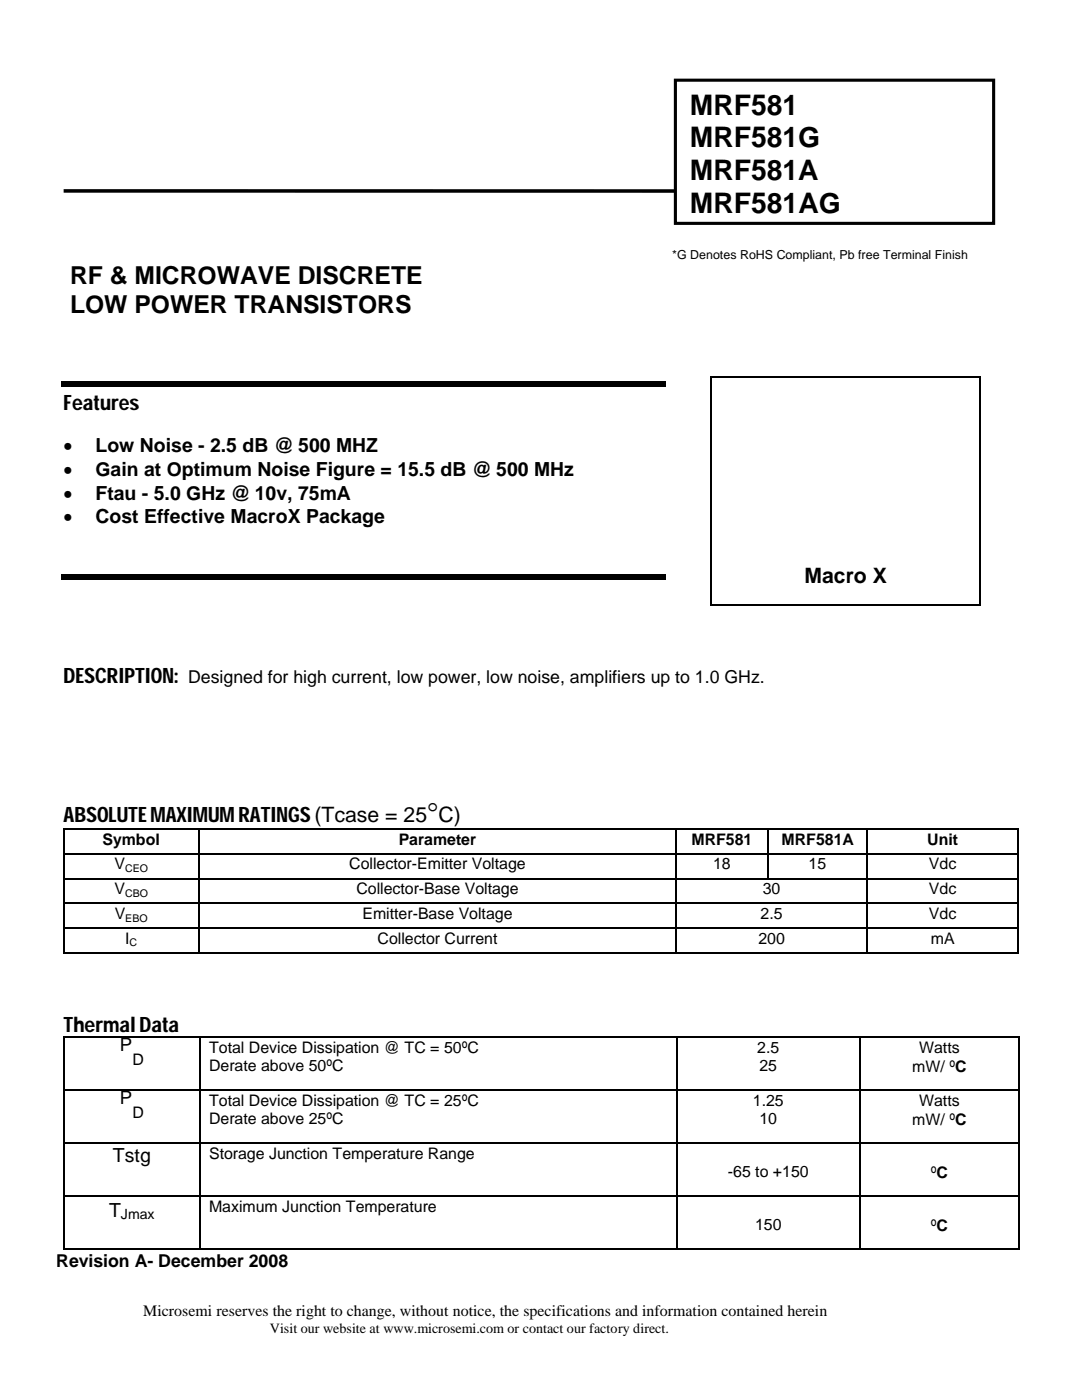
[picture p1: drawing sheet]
<svg xmlns="http://www.w3.org/2000/svg" width="216mm" height="279mm" viewBox="0 0 216 279" stroke-linecap="round" stroke-linejoin="round" font-family="sans-serif">
<defs><g id="words">
<g font-size="5.7">
<text x="137.6" y="22.9">MRF581</text>
<text x="137.6" y="29.4">MRF581G</text>
<text x="137.6" y="35.9">MRF581A</text>
<text x="137.6" y="42.5">MRF581AG</text>
<text x="85.2" y="164.1">°</text>
</g>
<g font-size="4.9">
<text x="14" y="56.7">RF &amp; MICROWAVE DISCRETE</text>
<text x="14" y="62.5">LOW POWER TRANSISTORS</text>
</g>
<g font-size="4.2">
<text x="12.7" y="81.9">Features</text>
<text x="160.5" y="116.3">Macro X</text>
<text x="12.7" y="136.2">DESCRIPTION:</text>
<text x="12.7" y="164.1">ABSOLUTE MAXIMUM RATINGS(Tcase = 25 C)</text>
<text x="12.7" y="206">Thermal Data</text>
</g>
<g font-size="3.9">
<text x="12.7" y="90.3">•</text>
<text x="12.7" y="95">•</text>
<text x="19" y="90.3">Low Noise - 2.5 dB @ 500 MHZ</text>
<text x="19" y="95">Gain at Optimum Noise Figure = 15.5 dB @ 500 MHz</text>
<text x="12.7" y="99.7">•</text>
<text x="19" y="99.7">Ftau - 5.0 GHz @ 10v, 75mA</text>
<text x="12.7" y="104.5">•</text>
<text x="19" y="104.5">Cost Effective MacroX Package</text>
<text x="22.5" y="231.9">Tstg</text>
<text x="21.8" y="242.8">T</text>
</g>
<g font-size="3.7">
<text x="23.9" y="209.8">P</text>
<text x="23.9" y="220.4">P</text>
</g>
<g font-size="3.5">
<text x="37.5" y="136.2">Designed for high current, low power, low noise, amplifiers up to 1.0 GHz.</text>
<text x="11.2" y="252.8">Revision A- December 2008</text>
</g>
<g font-size="3.2">
<text x="20.5" y="168.7">Symbol</text>
<text x="22.8" y="173.5">V</text>
<text x="69.7" y="173.5">Collector-Emitter Voltage</text>
<text x="79.6" y="168.7">Parameter</text>
<text x="138" y="168.7">MRF581</text>
<text x="142.3" y="173.5">18</text>
<text x="156" y="168.7">MRF581A</text>
<text x="161.4" y="173.5">15</text>
<text x="185" y="168.7">Unit</text>
<text x="185.4" y="173.5">Vdc</text>
<text x="22.8" y="178.5">V</text>
<text x="71.1" y="178.5">Collector-Base Voltage</text>
<text x="152.2" y="178.5">30</text>
<text x="185.4" y="178.5">Vdc</text>
<text x="22.9" y="183.4">V</text>
<text x="72.3" y="183.4">Emitter-Base Voltage</text>
<text x="151.8" y="183.4">2.5</text>
<text x="185.4" y="183.4">Vdc</text>
<text x="25" y="188.3">I</text>
<text x="75.3" y="188.3">Collector Current</text>
<text x="151.3" y="188.3">200</text>
<text x="185.7" y="188.3">mA</text>
<text x="26.4" y="212.4">D</text>
<text x="41.7" y="210.1">Total Device Dissipation @ TC = 50ºC</text>
<text x="41.7" y="213.8">Derate above 50ºC</text>
<text x="151.1" y="210.1">2.5</text>
<text x="151.6" y="213.8">25</text>
<text x="182" y="213.8">mW/ ºC</text>
<text x="183.4" y="210.1">Watts</text>
<text x="41.7" y="220.7">Total Device Dissipation @ TC = 25ºC</text>
<text x="150.2" y="220.7">1.25</text>
<text x="183.4" y="220.7">Watts</text>
<text x="26.4" y="223">D</text>
<text x="41.7" y="224.3">Derate above 25ºC</text>
<text x="151.6" y="224.3">10</text>
<text x="182" y="224.4">mW/ ºC</text>
<text x="41.7" y="231.3">Storage Junction Temperature Range</text>
<text x="145.2" y="234.9">-65 to +150</text>
<text x="185.7" y="235">ºC</text>
<text x="41.7" y="241.9">Maximum Junction Temperature</text>
<text x="150.7" y="245.5">150</text>
<text x="185.7" y="245.6">ºC</text>
<text x="28.6" y="262.7">Microsemi reserves the right to change, without notice, the specifications and information contained herein</text>
</g>
<g font-size="2.8">
<text x="24.1" y="243.4">Jmax</text>
<text x="53.8" y="266.1">Visit our website at www.microsemi.com or contact our factory direct.</text>
</g>
<text font-size="2.5" x="134.2" y="51.7">*G Denotes RoHS Compliant, Pb free Terminal Finish</text>
<g font-size="2.1">
<text x="25" y="174.1">CEO</text>
<text x="25" y="179">CBO</text>
<text x="25" y="183.9">EBO</text>
<text x="25.9" y="188.9">C</text>
</g>
</g></defs>
<path d="M12.7 38.1h124.5" fill="none" stroke="#000" stroke-width=".71" stroke-linecap="butt"/>
<path d="M134.8 16h63.5v28.6h-63.5z" fill="#fff"/>
<path d="M134.8 16h63.5v28.6h-63.5z" fill="none" stroke="#000" stroke-width=".62"/>
<g fill="#000">
<path d="M141.8 75h.3v.3h-.3zM195.5 75h.2v.3h-.2zM12.6 165.4h.2v.2h-.2zM12.6 170.3h.2v.3h-.2zM12.6 175.2h.2v.3h-.2zM39.6 165.4h.2v.2h-.2zM39.6 170.3h.2v.3h-.2zM39.6 175.2h.2v.3h-.2zM134.8 165.4h.3v.2h-.3zM134.8 170.3h.3v.3h-.3zM134.8 175.2h.3v.3h-.3zM153.1 165.4h.2v.2h-.2z"/>
<path d="M153.1 170.3h.2v.3h-.2zM172.9 165.4h.3v.2h-.3zM172.9 170.3h.3v.3h-.3zM172.9 175.2h.3v.3h-.3zM203.1 165.4h.2v.2h-.2zM203.1 170.3h.2v.3h-.2zM203.1 175.2h.2v.3h-.2zM12.6 180.2h.2v.2h-.2zM12.6 185.1h.2v.3h-.2zM39.6 180.2h.2v.2h-.2zM39.6 185.1h.2v.3h-.2zM134.8 180.2h.3v.2h-.3z"/>
<path d="M134.8 185.1h.3v.3h-.3zM172.9 180.2h.3v.2h-.3zM172.9 185.1h.3v.3h-.3zM203.1 180.2h.2v.2h-.2zM203.1 185.1h.2v.3h-.2zM203.1 190h.2v.3h-.2zM12.7 206.9h.3v.2h-.3zM12.7 217.4h.3v.3h-.3zM39.7 206.9h.2v.2h-.2zM39.7 217.4h.2v.3h-.2zM134.9 206.9h.3v.2h-.3zM134.9 217.4h.3v.3h-.3z"/>
<path d="M171.4 206.9h.3v.2h-.3zM171.4 217.4h.3v.3h-.3zM203.2 206.9h.3v.2h-.3zM203.2 217.4h.3v.3h-.3zM12.7 228h.3v.3h-.3zM12.7 238.6h.3v.3h-.3zM39.7 228h.2v.3h-.2zM39.7 238.6h.2v.3h-.2zM134.9 228h.3v.3h-.3zM134.9 238.6h.3v.3h-.3zM171.4 228h.3v.3h-.3zM171.4 238.6h.3v.3h-.3z"/>
<path d="M203.2 228h.3v.3h-.3zM203.2 238.6h.3v.3h-.3zM203.2 249.2h.3v.2h-.3z"/>
</g>
<g fill="none" stroke="#000" stroke-width=".25">
<path d="M141.8 75.2h53.9M141.9 75.3v5.2M195.6 75.3v5.2M12.6 165.5h27M12.7 165.6v4.7M12.7 170.6v4.6M12.7 175.5v4.7M12.8 170.4h26.8M12.8 175.3h26.8M39.7 165.6v4.7M39.7 170.6v4.6M39.7 175.5v4.7"/>
<path d="M39.8 165.5h95M39.8 170.4h95M39.8 175.3h95M134.9 165.6v4.7M134.9 170.6v4.6M134.9 175.5v4.7M135.1 165.5h18M135.1 170.4h18M135.1 175.3h37.8M153.2 165.6v4.7M153.2 170.6v4.6M153.3 165.5h19.6"/>
<path d="M153.3 170.4h19.6M173 165.6v4.7M173 170.6v4.6M173 175.5v4.7M173.2 165.5h29.9M173.2 170.4h29.9M173.2 175.3h29.9M203.2 165.6v4.7M203.2 170.6v4.6M203.2 175.5v4.7M12.6 190.2h27M12.7 180.4v4.7"/>
<path d="M12.7 185.4v4.9M12.8 180.3h26.8M12.8 185.2h26.8M39.7 180.4v4.7M39.7 185.4v4.9M39.8 180.3h95M39.8 185.2h95M39.8 190.2h95M134.9 180.4v4.7M134.9 185.4v4.9M135.1 180.3h37.8M135.1 185.2h37.8"/>
<path d="M135.1 190.2h37.8M173 180.4v4.7M173 185.4v4.9M173.2 180.3h29.9M173.2 185.2h29.9M173.2 190.2h29.9M203.2 180.4v4.7M203.2 185.4v4.9M12.7 207h27M12.8 207.1v10.3M12.8 217.7v10.3M13 217.6h26.7"/>
<path d="M39.8 207.1v10.3M39.8 217.7v10.3M39.9 207h95M39.9 217.6h95M135.1 207.1v10.3M135.1 217.7v10.3M135.2 207h36.2M135.2 217.6h36.2M171.6 207.1v10.3M171.6 217.7v10.3M171.7 207h31.5M171.7 217.6h31.5"/>
<path d="M203.3 207.1v10.3M203.3 217.7v10.3M12.8 228.3v10.3M12.8 238.9v10.5M13 228.2h26.7M13 238.7h26.7M39.8 228.3v10.3M39.8 238.9v10.5M39.9 228.2h95M39.9 238.7h95M135.1 228.3v10.3M135.1 238.9v10.5"/>
<path d="M135.2 228.2h36.2M135.2 238.7h36.2M171.6 228.3v10.3M171.6 238.9v10.5M171.7 228.2h31.5M171.7 238.7h31.5M203.3 228.3v10.3M203.3 238.9v10.5M12.7 249.3h27M39.9 249.3h95M135.2 249.3h36.2M171.7 249.3h31.5"/>
</g>
<path d="M144.3 80.5h49v31.7h-49z" fill="#fff"/>
<path d="M141.9 80.5v40.2M195.6 80.5v40.2M141.8 120.8h53.9" fill="none" stroke="#000" stroke-width=".25"/>
<path d="M12.2 76.2h120.7v1.1h-120.7zM12.2 114.6h120.7v1.1h-120.7zM141.8 120.7h.3v.2h-.3zM195.5 120.7h.2v.2h-.2z" fill="#000"/>
<path d="M191.3 79.8a1.86 1.86 0 0 1 1.7-.5 5.8 5.8 0 0 1 .9 4.6l.1 14a72.6 72.6 0 0 1-.6 14.2 4.7 4.7 0 0 1-1.2 2.5l-.1 .5-2.7 .2h.2l-.6-.2-.1-.5a243 243 0 0 0 1.4-29.7l.2-2.9 .3-1.2z" fill-rule="evenodd" fill="#fff"/>
<path d="M191.3 79.8a1.86 1.86 0 0 1 1.7-.5 5.8 5.8 0 0 1 .9 4.6l.1 14a72.6 72.6 0 0 1-.6 14.2 4.7 4.7 0 0 1-1.2 2.5l-.1 .5-2.7 .2h.2l-.6-.2-.1-.5a243 243 0 0 0 1.4-29.7l.2-2.9 .3-1.2z" fill="none" stroke="#fff" stroke-width=".26"/>
<path d="M131.6 48.1h69.9v9.5h-69.9z" fill="#fff"/>
<use href="#words"/>
</svg>
